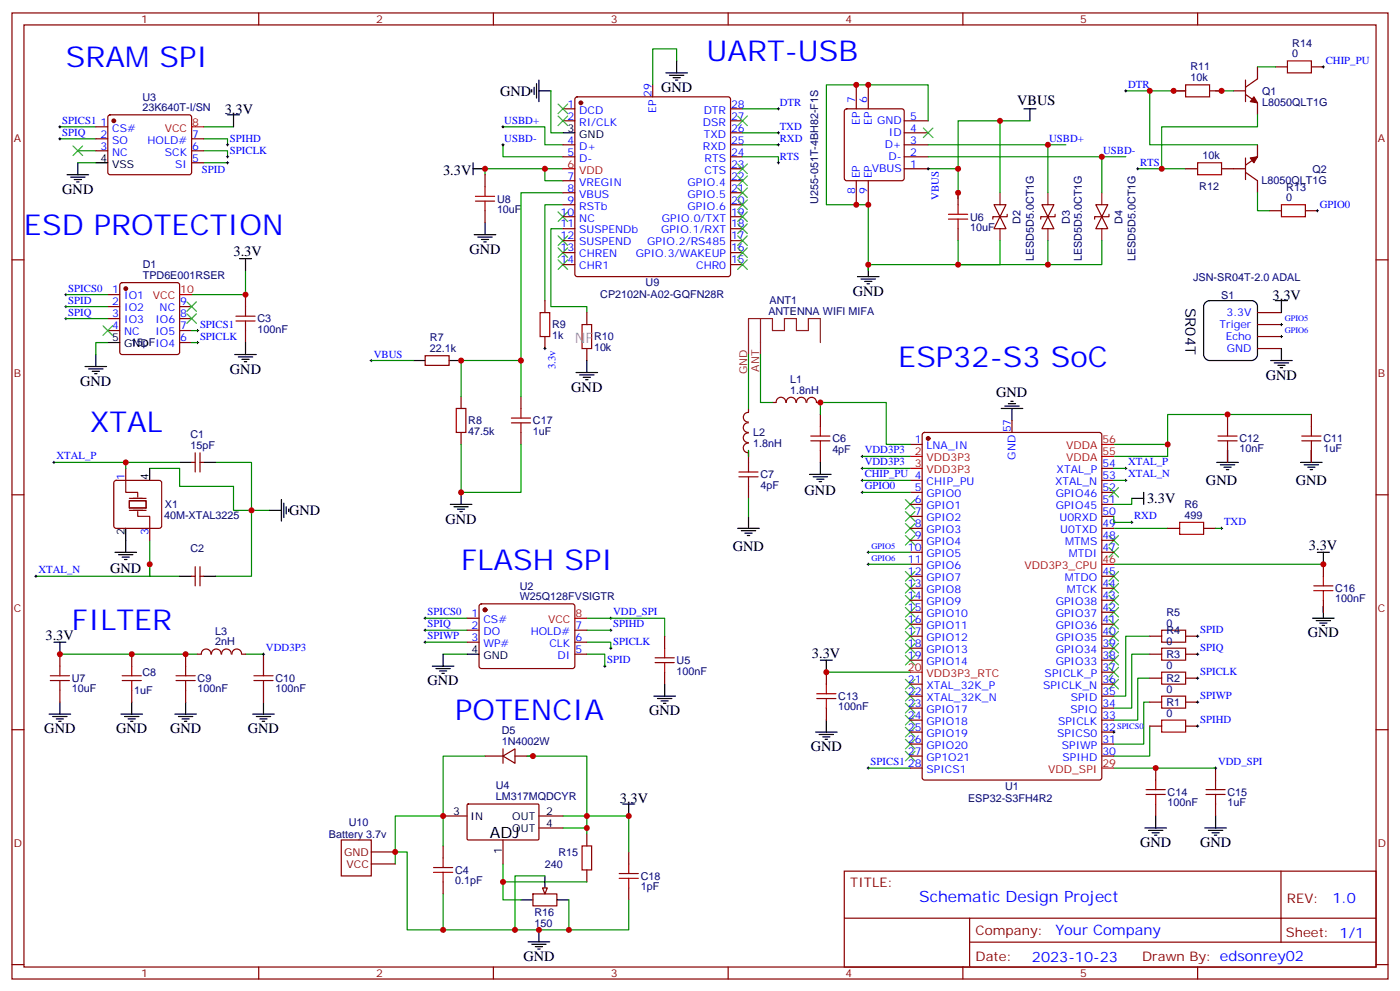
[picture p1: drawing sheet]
<svg xmlns="http://www.w3.org/2000/svg" width="412mm" height="292mm" viewBox="0 0 412 292" stroke-linecap="round" stroke-linejoin="round" font-family="sans-serif">
<defs><g id="words">
<g font-size="8.5" fill="#00f">
<text x="208.1" y="17.9">UART-USB</text>
<text x="19.4" y="19.7">SRAM SPI</text>
<text x="7.1" y="69.1">ESD PROTECTION</text>
<text x="264.6" y="107.9">ESP32-S3 SoC</text>
<text x="26.5" y="127.3">XTAL</text>
<text x="135.8" y="167.9">FLASH SPI</text>
<text x="21.2" y="185.5">FILTER</text>
<text x="134.1" y="211.9">POTENCIA</text>
</g>
<text font-size="4.6" x="144.3" y="246.5">ADJ</text>
<text font-size="4.6" fill="#00f" x="270.8" y="265.4">Schematic Design Project</text>
<g font-size="4.2">
<text x="147.3" y="28.1">GND</text>
<text x="194.7" y="27.1">GND</text>
<text x="66.2" y="33.5">3.3V</text>
<text x="299.6" y="30.9">VBUS</text>
<text x="130.5" y="51.4">3.3V</text>
<text x="18.3" y="57.1">GND</text>
<text x="68.8" y="75.4">3.3V</text>
<text x="138.3" y="74.7">GND</text>
<text x="251.2" y="87.1">GND</text>
<text x="374.9" y="88.2">3.3V</text>
<text x="349.2" y="90.5" transform="rotate(90 349.2 90.5)">SR04T</text>
<text x="23.6" y="113.5">GND</text>
<text x="67.7" y="110">GND</text>
<text x="372.9" y="111.8">GND</text>
<text x="168.3" y="115.3">GND</text>
<text x="293.5" y="116.9">GND</text>
<text x="355.2" y="142.8">GND</text>
<text x="381.7" y="142.8">GND</text>
<text x="237" y="145.8">GND</text>
<text x="337.9" y="148.1">3.3V</text>
<text x="85.2" y="151.6">GND</text>
<text x="131.2" y="154.1">GND</text>
<text x="385.6" y="161.9">3.3V</text>
<text x="215.8" y="162.2">GND</text>
<text x="32.5" y="168.6">GND</text>
<text x="13.4" y="188.3">3.3V</text>
<text x="385.2" y="187.6">GND</text>
<text x="239.2" y="193.6">3.3V</text>
<text x="125.9" y="201.7">GND</text>
<text x="13.1" y="215.8">GND</text>
<text x="34.2" y="215.8">GND</text>
<text x="50.1" y="215.8">GND</text>
<text x="73" y="215.8">GND</text>
<text x="191.2" y="210.5">GND</text>
<text x="238.8" y="221.1">GND</text>
<text x="182.6" y="236.3">3.3V</text>
<text x="335.8" y="249.3">GND</text>
<text x="353.5" y="249.3">GND</text>
<text x="154.2" y="282.9">GND</text>
</g>
<text font-size="4.2" fill="#999" x="169.3" y="100.8">NF</text>
<g font-size="4.2" fill="#00f">
<text x="392.5" y="265.7">1.0</text>
<text x="310.9" y="275.2">Your Company</text>
<text x="304" y="283">2023-10-23</text>
</g>
<g font-size="3.9" fill="#800">
<text x="250.5" y="261">TITLE:</text>
<text x="379.1" y="265.7">REV:</text>
<text x="287.4" y="275.2">Company:</text>
<text x="378.7" y="275.8">Sheet: 1/1</text>
<text x="287.4" y="282.9">Date:</text>
<text x="336.4" y="282.9">Drawn By: edsonrey02</text>
</g>
<g font-size="3.2" fill="#800">
<text x="41.6" y="6.8">1</text>
<text x="110.8" y="6.8">2</text>
<text x="179.9" y="6.8">3</text>
<text x="249.1" y="6.8">4</text>
<text x="318.2" y="6.8">5</text>
<text x="4.1" y="41.9">A</text>
<text x="405.9" y="41.9">A</text>
<text x="4.1" y="111.1">B</text>
<text x="405.9" y="111.1">B</text>
<text x="4.1" y="180.2">C</text>
<text x="405.9" y="180.2">C</text>
<text x="4.1" y="249.3">D</text>
<text x="101.4" y="251.8">GND</text>
<text x="405.9" y="249.3">D</text>
<text x="102.1" y="255.3">VCC</text>
<text x="41.6" y="287.6">1</text>
<text x="110.8" y="287.6">2</text>
<text x="179.9" y="287.6">3</text>
<text x="249.1" y="287.6">4</text>
<text x="318.2" y="287.6">5</text>
</g>
<g font-size="3.2" fill="#000080">
<text x="380.7" y="16.9">0</text>
<text x="380.7" y="13.7">R14</text>
<text x="350.7" y="23.9">10k</text>
<text x="350.7" y="20.7">R11</text>
<text x="42" y="29.7">U3</text>
<text x="371.8" y="27.9">Q1</text>
<text x="42" y="32.6">23K640T-I/SN</text>
<text x="371.8" y="31.1">L8050QLT1G</text>
<text x="354.2" y="46.8">10k</text>
<text x="386.6" y="50.8">Q2</text>
<text x="146.4" y="59.7">U8</text>
<text x="241" y="59.9" transform="rotate(-90 241 59.9)">U255-051T-4BH82-F1S</text>
<text x="353.3" y="56">R12</text>
<text x="371.6" y="54">L8050QLT1G</text>
<text x="378.9" y="59.2">0</text>
<text x="378.9" y="56.1">R13</text>
<text x="146.4" y="62.6">10uF</text>
<text x="285.8" y="65">U6</text>
<text x="300.6" y="65.9" transform="rotate(-90 300.6 65.9)">D2</text>
<text x="315.1" y="65.9" transform="rotate(-90 315.1 65.9)">D3</text>
<text x="330.6" y="65.9" transform="rotate(-90 330.6 65.9)">D4</text>
<text x="285.8" y="67.9">10uF</text>
<text x="304.5" y="76.9" transform="rotate(-90 304.5 76.9)">LESD5D5.0CT1G</text>
<text x="318.6" y="76.9" transform="rotate(-90 318.6 76.9)">LESD5D5.0CT1G</text>
<text x="334.5" y="76.9" transform="rotate(-90 334.5 76.9)">LESD5D5.0CT1G</text>
<text x="42.1" y="82">TPD6E001RSER</text>
<text x="42.1" y="78.8">D1</text>
<text x="351.5" y="82.6">JSN-SR04T-2.0 ADAL</text>
<text x="176.8" y="87.8">CP2102N-A02-GQFN28R</text>
<text x="190.2" y="84.2">U9</text>
<text x="226.7" y="89.5">ANT1</text>
<text x="359.7" y="87.9">S1</text>
<text x="75.8" y="94.9">C3</text>
<text x="226.3" y="92.7">ANTENNA WIFI MIFA</text>
<text x="38.5" y="101.9">15pFIO4</text>
<text x="75.8" y="98.1">100nF</text>
<text x="126.7" y="100.5">R7</text>
<text x="162.6" y="99.9">1k</text>
<text x="162.6" y="96.7">R9</text>
<text x="175" y="100.2">R10</text>
<text x="126.7" y="103.6">22.1k</text>
<text x="175" y="103.4">10k</text>
<text x="232.8" y="112.7">L1</text>
<text x="232.8" y="115.9">1.8nH</text>
<text x="137.9" y="124.8">R8</text>
<text x="157" y="124.8">C17</text>
<text x="56.1" y="129">C1</text>
<text x="137.9" y="128">47.5k</text>
<text x="157" y="128">1uF</text>
<text x="221.9" y="131.5">1.8nH</text>
<text x="221.9" y="128.3">L2</text>
<text x="245.2" y="130.1">C6</text>
<text x="365.1" y="130.2">C12</text>
<text x="389.8" y="130.2">C11</text>
<text x="56.1" y="132.2">15pF</text>
<text x="245.2" y="133.3">4pF</text>
<text x="365.1" y="133.2">10nF</text>
<text x="389.8" y="133.2">1uF</text>
<text x="224" y="143.9">4pF</text>
<text x="224" y="140.7">C7</text>
<text x="48.6" y="149.6">X1</text>
<text x="348.9" y="149.5">R6</text>
<text x="48.3" y="152.8">40M-XTAL3225</text>
<text x="348.9" y="152.7">499</text>
<text x="56.1" y="162.5">C2</text>
<text x="153.1" y="173.7">U2</text>
<text x="153.1" y="176.7">W25Q128FVSIGTR</text>
<text x="393.3" y="177.3">100nF</text>
<text x="393.3" y="174.3">C16</text>
<text x="343.6" y="184.4">0</text>
<text x="343.6" y="181.3">R5</text>
<text x="63.4" y="190">2nH</text>
<text x="63.4" y="187">L3</text>
<text x="343.6" y="189.7">0</text>
<text x="343.6" y="186.6">R4</text>
<text x="199.3" y="195.4">U5</text>
<text x="343.6" y="196.8">0</text>
<text x="343.6" y="193.7">R3</text>
<text x="21.2" y="203.7">10uF</text>
<text x="21.2" y="200.8">U7</text>
<text x="42" y="199">C8</text>
<text x="58.2" y="203.7">100nF</text>
<text x="58.2" y="200.8">C9</text>
<text x="81.1" y="203.7">100nF</text>
<text x="81.1" y="200.8">C10</text>
<text x="199.3" y="198.5">100nF</text>
<text x="343.6" y="203.8">0</text>
<text x="343.6" y="200.7">R2</text>
<text x="39.5" y="204.3">1uF</text>
<text x="246.9" y="209">100nF</text>
<text x="246.9" y="206.1">C13</text>
<text x="343.6" y="207.8">R1</text>
<text x="343.6" y="210.9">0</text>
<text x="147.8" y="219.4">1N4002W</text>
<text x="147.8" y="216.1">D5</text>
<text x="146" y="232.2">U4</text>
<text x="296.1" y="232.4">U1</text>
<text x="146" y="235.4">LM317MQDCYR</text>
<text x="285.2" y="236">ESP32-S3FH4R2</text>
<text x="344" y="237.2">100nF</text>
<text x="344" y="234.3">C14</text>
<text x="361.6" y="237.2">1uF</text>
<text x="361.6" y="234.3">C15</text>
<text x="102.7" y="243.2">U10</text>
<text x="96.9" y="246.7">Battery 3.7v</text>
<text x="134.1" y="257.1">C4</text>
<text x="160.5" y="255.6">240</text>
<text x="164.5" y="252">R15</text>
<text x="134.1" y="260.3">0.1pF</text>
<text x="188.7" y="262">1pF</text>
<text x="188.7" y="258.9">C18</text>
<text x="157.4" y="269.7">R16</text>
<text x="157.4" y="272.8">150</text>
</g>
<g font-size="3.2" fill="#00f">
<text x="390.5" y="18.8">CHIP_PU</text>
<text x="191.9" y="28.5" transform="rotate(-90 191.9 28.5)">29</text>
<text x="332.3" y="25.9">DTR</text>
<text x="167.1" y="31.7">1</text>
<text x="167.1" y="35.2">2</text>
<text x="170.6" y="33.4">DCD</text>
<text x="193.3" y="33.1" transform="rotate(-90 193.3 33.1)">EP</text>
<text x="207.3" y="33.4">DTR</text>
<text x="215.4" y="35.2">27</text>
<text x="215.4" y="31.7">28</text>
<text x="229.7" y="31.2">DTR</text>
<text x="251.9" y="30.3" transform="rotate(-90 251.9 30.3)">7</text>
<text x="255.4" y="30.3" transform="rotate(-90 255.4 30.3)">6</text>
<text x="268.1" y="35.2">5</text>
<text x="18.3" y="36.4">SPICS1</text>
<text x="18.3" y="40">SPIQ</text>
<text x="29.6" y="37">1</text>
<text x="29.6" y="40.5">2</text>
<text x="33.1" y="38.7">CS#</text>
<text x="56.6" y="40.5">7</text>
<text x="67.7" y="41.7">SPIHD</text>
<text x="148.5" y="36.5">USBD+</text>
<text x="148.5" y="41.8">USBD-</text>
<text x="170.6" y="37">RI/CLK</text>
<text x="207.1" y="37">DSR</text>
<text x="207.3" y="40.5">TXD</text>
<text x="215.4" y="38.7">26</text>
<text x="229.7" y="38.2">TXD</text>
<text x="229.7" y="41.8">RXD</text>
<text x="253.3" y="36.7" transform="rotate(-90 253.3 36.7)">EP</text>
<text x="256.8" y="36.7" transform="rotate(-90 256.8 36.7)">EP</text>
<text x="258.4" y="36.6">GND</text>
<text x="261.9" y="40.1">ID</text>
<text x="268.1" y="38.7">4</text>
<text x="309.1" y="41.8">USBD+</text>
<text x="29.6" y="44">3</text>
<text x="33.1" y="42.3">SO</text>
<text x="33.1" y="45.8">NC</text>
<text x="43.4" y="42.3">HOLD#</text>
<text x="48.6" y="45.8">SCK</text>
<text x="56.6" y="47.6">5</text>
<text x="56.6" y="44">6</text>
<text x="67.7" y="45.3">SPICLK</text>
<text x="167.1" y="42.3">4</text>
<text x="167.1" y="45.8">5</text>
<text x="170.6" y="44">D+</text>
<text x="170.6" y="47.6">D-</text>
<text x="207.1" y="44">RXD</text>
<text x="207.6" y="47.6">RTS</text>
<text x="215.4" y="45.8">24</text>
<text x="215.4" y="42.3">25</text>
<text x="229.7" y="47">RTS</text>
<text x="260.6" y="43.7">D+</text>
<text x="261.8" y="47.2">D-</text>
<text x="268.1" y="42.3">3</text>
<text x="268.1" y="45.8">2</text>
<text x="324.9" y="45.3">USBD-</text>
<text x="51.6" y="49.3">SI</text>
<text x="59.5" y="51">SPID</text>
<text x="167.1" y="52.8">7</text>
<text x="207.5" y="51.1">CTS</text>
<text x="215.4" y="52.8">22</text>
<text x="215.4" y="49.3">23</text>
<text x="253.3" y="52.5" transform="rotate(-90 253.3 52.5)">EP</text>
<text x="256.8" y="50.7">VBUS</text>
<text x="256.8" y="52.5" transform="rotate(-90 256.8 52.5)">EP</text>
<text x="268.1" y="49.3">1</text>
<text x="335.8" y="48.8">RTS</text>
<text x="167.1" y="56.4">8</text>
<text x="167.1" y="59.9">9</text>
<text x="170.6" y="54.6">VREGIN</text>
<text x="170.6" y="58.1">VBUS</text>
<text x="202.5" y="58.1">GPIO.5</text>
<text x="202.5" y="54.6">GPIO.4</text>
<text x="215.4" y="59.9">20</text>
<text x="215.4" y="56.4">21</text>
<text x="251.9" y="57" transform="rotate(-90 251.9 57)">8</text>
<text x="255.4" y="57" transform="rotate(-90 255.4 57)">9</text>
<text x="276.6" y="58.9" transform="rotate(-90 276.6 58.9)">VBUS</text>
<text x="165.1" y="63.4">10</text>
<text x="170.6" y="61.7">RSTb</text>
<text x="170.6" y="65.2">NC</text>
<text x="195" y="65.2">GPIO.0/TXT</text>
<text x="202.5" y="61.7">GPIO.6</text>
<text x="215.4" y="63.4">19</text>
<text x="388.8" y="61.1">GPIO0</text>
<text x="165.1" y="67">11</text>
<text x="165.1" y="70.5">12</text>
<text x="170.6" y="68.7">SUSPENDb</text>
<text x="194.7" y="68.7">GPIO.1/RXT</text>
<text x="215.4" y="70.5">17</text>
<text x="215.4" y="67">18</text>
<text x="165.1" y="74">13</text>
<text x="165.1" y="77.5">14</text>
<text x="170.6" y="72.2">SUSPEND</text>
<text x="170.6" y="75.8">CHREN</text>
<text x="187.3" y="75.8">GPIO.3/WAKEUP</text>
<text x="190.6" y="72.2">GPIO.2/RS485</text>
<text x="215.4" y="77.5">15</text>
<text x="215.4" y="74">16</text>
<text x="170.6" y="79.3">CHR1</text>
<text x="205.1" y="79.3">CHR0</text>
<text x="20.1" y="85.8">SPICS0</text>
<text x="20.1" y="89.4">SPID</text>
<text x="33.1" y="86.4">1</text>
<text x="33.1" y="89.9">2</text>
<text x="36.6" y="88.1">IO1</text>
<text x="53.1" y="89.9">9</text>
<text x="20.1" y="92.9">SPIQ</text>
<text x="33.1" y="93.4">3</text>
<text x="36.6" y="91.7">IO2</text>
<text x="36.6" y="95.2">IO3</text>
<text x="45.8" y="95.2">IO6</text>
<text x="47" y="91.7">NC</text>
<text x="53.1" y="93.4">8</text>
<text x="361.3" y="93.1">3.3V</text>
<text x="33.1" y="96.9">4</text>
<text x="36.6" y="98.7">NC</text>
<text x="45.8" y="98.7">IO5</text>
<text x="53.1" y="100.5">6</text>
<text x="53.1" y="96.9">7</text>
<text x="58.9" y="99.9">SPICLK</text>
<text x="58.9" y="96.4">SPICS1</text>
<text x="359.3" y="96.6">Triger</text>
<text x="361.1" y="100.1">Echo</text>
<text x="110.1" y="105.2">VBUS</text>
<text x="361.4" y="103.6">GND</text>
<text x="163.7" y="108.6" transform="rotate(-90 163.7 108.6)">3.3v</text>
<text x="269.4" y="130.5">1</text>
<text x="297.7" y="127.3" transform="rotate(-90 297.7 127.3)">57</text>
<text x="16.6" y="135.2">XTAL_P</text>
<text x="254.7" y="133.5">VDD3P3</text>
<text x="254.7" y="137">VDD3P3</text>
<text x="272.9" y="132.2">LNA_IN</text>
<text x="299.2" y="135.3" transform="rotate(-90 299.2 135.3)">GND</text>
<text x="324.7" y="137.5">54</text>
<text x="332.3" y="137">XTAL_P</text>
<text x="36.7" y="141.4" transform="rotate(-90 36.7 141.4)">1</text>
<text x="254.7" y="140.5">CHIP_PU 4</text>
<text x="272.9" y="142.8">CHIP_PU</text>
<text x="310.8" y="142.8">XTAL_N</text>
<text x="311.3" y="139.3">XTAL_P</text>
<text x="324.7" y="141">53</text>
<text x="332.3" y="140.5">XTAL_N</text>
<text x="254.7" y="144">GPIO0</text>
<text x="269.4" y="144.6">5</text>
<text x="269.4" y="148.1">6</text>
<text x="272.9" y="146.3">GPIO0</text>
<text x="272.9" y="149.9">GPIO1</text>
<text x="311" y="149.9">GPIO45</text>
<text x="311" y="146.3">GPIO46</text>
<text x="324.7" y="148.1">51</text>
<text x="324.7" y="144.6">52</text>
<text x="269.4" y="151.6">7</text>
<text x="269.4" y="155.2">8</text>
<text x="272.9" y="153.4">GPIO2</text>
<text x="312.1" y="153.4">U0RXD</text>
<text x="324.7" y="155.2">49</text>
<text x="324.7" y="151.6">50</text>
<text x="334.1" y="152.9">RXD</text>
<text x="360.6" y="154.6">TXD</text>
<text x="43.7" y="157.5" transform="rotate(-90 43.7 157.5)">3</text>
<text x="269.4" y="158.7">9</text>
<text x="272.9" y="156.9">GPIO3</text>
<text x="272.9" y="160.4">GPIO4</text>
<text x="312.3" y="156.9">U0TXD</text>
<text x="313.8" y="160.4">MTMS</text>
<text x="324.7" y="158.7">48</text>
<text x="267.4" y="162.2">10</text>
<text x="267.4" y="165.7">11</text>
<text x="272.9" y="164">GPIO5</text>
<text x="272.9" y="167.5">GPIO6</text>
<text x="314.8" y="164">MTDI</text>
<text x="324.7" y="162.2">47</text>
<text x="11.3" y="168.7">XTAL_N</text>
<text x="267.4" y="169.3">12</text>
<text x="267.4" y="172.8">13</text>
<text x="272.9" y="171">GPIO7</text>
<text x="313.7" y="171">MTDO</text>
<text x="324.7" y="172.8">44</text>
<text x="324.7" y="169.3">45</text>
<text x="267.4" y="176.3">14</text>
<text x="267.4" y="179.8">15</text>
<text x="272.9" y="174.6">GPIO8</text>
<text x="272.9" y="178.1">GPIO9</text>
<text x="311" y="178.1">GPIO38</text>
<text x="314.2" y="174.6">MTCK</text>
<text x="324.7" y="179.8">42</text>
<text x="324.7" y="176.3">43</text>
<text x="125.9" y="184.6">SPIQ</text>
<text x="125.9" y="181.1">SPICS0</text>
<text x="138.9" y="181.6">1</text>
<text x="138.9" y="185.1">2</text>
<text x="142.4" y="183.4">CS#</text>
<text x="169.5" y="185.1">7</text>
<text x="180.6" y="181.1">VDD_SPI</text>
<text x="180.6" y="184.6">SPIHD</text>
<text x="267.4" y="183.4">16</text>
<text x="272.9" y="181.6">GPIO10</text>
<text x="272.9" y="185.1">GPIO11</text>
<text x="311" y="185.1">GPIO36</text>
<text x="311" y="181.6">GPIO37</text>
<text x="324.7" y="183.4">41</text>
<text x="78.4" y="191.7">VDD3P3</text>
<text x="125.9" y="188.1">SPIWP</text>
<text x="138.9" y="188.7">3</text>
<text x="142.4" y="186.9">DO</text>
<text x="142.4" y="190.4">WP#</text>
<text x="156.3" y="186.9">HOLD#</text>
<text x="161.9" y="190.4">CLK</text>
<text x="169.5" y="188.7">6</text>
<text x="180.6" y="189.9">SPICLK</text>
<text x="267.4" y="186.9">17</text>
<text x="267.4" y="190.4">18</text>
<text x="272.9" y="188.7">GPIO12</text>
<text x="311" y="188.7">GPIO35</text>
<text x="324.7" y="190.4">39</text>
<text x="324.7" y="186.9">40</text>
<text x="353.5" y="186.4">SPID</text>
<text x="353.5" y="191.7">SPIQ</text>
<text x="164.2" y="194">DI</text>
<text x="169.5" y="192.2">5</text>
<text x="178.9" y="195.2">SPID</text>
<text x="267.4" y="194">19</text>
<text x="272.9" y="192.2">GPIO13</text>
<text x="272.9" y="195.7">GPIO14</text>
<text x="311" y="195.7">GPIO33</text>
<text x="311" y="192.2">GPIO34</text>
<text x="324.7" y="197.5">37</text>
<text x="324.7" y="194">38</text>
<text x="267.4" y="201">21</text>
<text x="272.9" y="202.8">XTAL_32K_P</text>
<text x="307.3" y="202.8">SPICLK_N</text>
<text x="307.7" y="199.2">SPICLK_P</text>
<text x="324.7" y="201">36</text>
<text x="353.5" y="198.7">SPICLK</text>
<text x="267.4" y="204.5">22</text>
<text x="267.4" y="208.1">23</text>
<text x="272.9" y="206.3">XTAL_32K_N</text>
<text x="272.9" y="209.8">GPIO17</text>
<text x="315.3" y="209.8">SPIQ</text>
<text x="315.4" y="206.3">SPID</text>
<text x="324.7" y="208.1">34</text>
<text x="324.7" y="204.5">35</text>
<text x="353.5" y="205.8">SPIWP</text>
<text x="267.4" y="211.6">24</text>
<text x="267.4" y="215.1">25</text>
<text x="272.9" y="213.4">GPIO18</text>
<text x="311.7" y="213.4">SPICLK</text>
<text x="324.7" y="215.1">32</text>
<text x="324.7" y="211.6">33</text>
<text x="353.5" y="212.8">SPIHD</text>
<text x="267.4" y="218.7">26</text>
<text x="272.9" y="216.9">GPIO19</text>
<text x="272.9" y="220.4">GPIO20</text>
<text x="311.4" y="216.9">SPICS0</text>
<text x="312.8" y="220.4">SPIWP</text>
<text x="324.7" y="218.7">31</text>
<text x="256.5" y="225.2">SPICS1</text>
<text x="267.4" y="222.2">27</text>
<text x="267.4" y="225.7">28</text>
<text x="272.9" y="223.9">GP1O21</text>
<text x="272.9" y="227.5">SPICS1</text>
<text x="313" y="223.9">SPIHD</text>
<text x="324.7" y="222.2">30</text>
<text x="358.8" y="225.2">VDD_SPI</text>
</g>
<g font-size="3.2" fill="#f00">
<text x="48.5" y="38.7">VCC</text>
<text x="56.6" y="37">8</text>
<text x="167.1" y="49.3">6</text>
<text x="170.6" y="51.1">VDD</text>
<text x="45" y="88.1">VCC</text>
<text x="53.1" y="86.4">10</text>
<text x="324.7" y="130.5">56</text>
<text x="269.4" y="134">2</text>
<text x="269.4" y="137.5">3</text>
<text x="272.9" y="135.7">VDD3P3</text>
<text x="314" y="135.7">VDDA</text>
<text x="314" y="132.2">VDDA</text>
<text x="324.7" y="134">55</text>
<text x="272.9" y="139.3">VDD3P3</text>
<text x="301.8" y="167.5">VDD3P3_CPU</text>
<text x="324.7" y="165.7">46</text>
<text x="161.4" y="183.4">VCC</text>
<text x="169.5" y="181.6">8</text>
<text x="267.4" y="197.5">20</text>
<text x="272.9" y="199.2">VDD3P3_RTC</text>
<text x="308.8" y="227.5">VDD_SPI</text>
<text x="324.7" y="225.7">29</text>
</g>
<g font-size="3.2">
<text x="167.1" y="38.7">3</text>
<text x="170.6" y="40.5">GND</text>
<text x="29.6" y="47.6">4</text>
<text x="33.1" y="49.3">VSS</text>
<text x="33.1" y="100.5">5</text>
<text x="36.6" y="102.2">GND</text>
<text x="43.7" y="141.4" transform="rotate(-90 43.7 141.4)">4</text>
<text x="36.7" y="157.5" transform="rotate(-90 36.7 157.5)">2</text>
<text x="138.9" y="192.2">4</text>
<text x="142.4" y="194">GND</text>
<text x="133.5" y="239.8">3</text>
<text x="160.9" y="239.8">2</text>
<text x="138.6" y="241.2">IN</text>
<text x="150.9" y="244.8">OUT</text>
<text x="150.9" y="241.2">OUT</text>
<text x="160.9" y="243.3">4</text>
<text x="147.8" y="251.4" transform="rotate(-90 147.8 251.4)">1</text>
</g>
<g font-size="3.2" fill="#8d2323">
<text x="220.1" y="110.2" transform="rotate(-90 220.1 110.2)">GND</text>
<text x="223.7" y="109.4" transform="rotate(-90 223.7 109.4)">ANT</text>
</g>
<g font-size="2.5" fill="#00f">
<text x="378.4" y="94.6">GPIO5</text>
<text x="378.4" y="98.1">GPIO6</text>
<text x="256.7" y="161.6">GPIO5</text>
<text x="256.7" y="165.2">GPIO6</text>
<text x="329" y="214.5">SPICS0</text>
</g>
</g></defs>
<g fill="none" stroke="#008700" stroke-width=".35">
<path d="M199.3 17.9v-3.5h-7v10.6M370.4 19.7h5.3M17.6 37.3h10.6M60 37.3h8.8M148.2 37.3h12.3v5.3h5.3M162.3 26.7v12.4h3.5M218.7 32h10.6M218.7 39.1h10.6M273.4 35.6v-10.6h-30v35.3h12.4v19.4M294.6 35.6v21.1M303.4 35.6h-21.2v22.9M331.6 26.7h17.6"/>
<path d="M338.7 26.7v15.9h31.7M358.1 26.7h5.3M370.4 33.8v3.5h-28.2v12.4M17.6 40.9h10.6M22.9 47.9h5.3M22.9 44.4h5.3M60 44.4h7v1.7M60 40.9h7v1.7M60 47.9h7M148.2 42.6v3.5h17.6M160.5 49.7v3.5h5.3M165.8 49.7h-22.9v1.7"/>
<path d="M165.8 56.7h-12.3v49.4M218.7 46.1h10.6v1.8M218.7 42.6h10.6M273.4 42.6h35.3v14.1M273.4 46.1h51.2v10.6M273.4 49.7h8.8M308.7 42.6h5.3M324.6 46.1h7M335.1 49.7h14.1M370.4 56.7v5.3h3.5M72.3 79.7v7h-15.9M165.8 60.3h-5.3v28.2"/>
<path d="M165.8 67.3h-3.5v22.9h10.6v1.8M282.2 70.8v7.1h42.4v-7.1M294.6 70.8v7.1h-38.8M308.7 70.8v7.1M19.4 86.7h12.3M19.4 90.2h12.3M19.4 93.8h12.3M56.4 97.3h1.8M31.7 100.8h-3.5v3.6M56.4 100.8h1.8M109.4 106.1h12.3M135.8 116.7v-10.6h17.7v10.6"/>
<path d="M220.5 104.4v15.8M224 104.4v14.1h3.5M15.9 136.1h21.1M44.1 137.9h8.8v5.3h15.9v7h10.6M52.9 136.1h-15.9v1.8M63.5 136.1h10.6v33.5h-10.6M135.8 130.8v14.1h17.7v-14.1M220.5 132.6v1.7M241.7 122v-3.5h19.4v12.3h7M254 134.3h14.1M254 137.9h14.1M328.1 137.9h3.5"/>
<path d="M344 130.8v3.5h-15.9M361.6 132.6v3.5M386.3 122h-42.3v8.8h-15.9M386.3 132.6v3.5M44.1 159v10.6h8.8M220.5 146.7v5.3M254 141.4h14.1M254 144.9h14.1M328.1 152v1.7h5.3M328.1 155.5h15.9M328.1 141.4h3.5M333.4 146.7v1.7h-5.3"/>
<path d="M358.1 155.5h1.7M44.1 166.1v3.5h-33.5M255.8 166.1h12.3M255.8 162.6h12.3M328.1 166.1h61.7M389.8 178.4v1.8M17.6 192.5h40.6M72.3 192.5h5.3M125.2 185.5h12.4M125.2 189h12.4M125.2 182h12.4M130.5 192.5h7.1"/>
<path d="M172.9 192.5h5.3v3.6M172.9 189h7v1.8M172.9 182h22.9v5.3M172.9 185.5h7M243.4 197.8h24.7M338.7 187.3h-7.1v17.6h-3.5M338.7 192.5h-5.3v15.9h-5.3M338.7 199.6h-3.6v12.3h-7M338.7 206.7h-1.8v12.3h-8.8M338.7 213.7v8.8h-10.6M142.9 222.5h-12.4v26.5M155.2 222.5h17.7v23"/>
<path d="M255.8 226.1h12.3M328.1 226.1h30M148.2 254.3v5.3h24.7M165.8 240.2h19.4v10.6M165.8 243.7h7.1M130.5 263.1v10.6h54.7v-8.8"/>
</g>
<g fill="none" stroke="#a10000" stroke-width=".35">
<path d="M379.2 17.9h7.1v3.5h-7.1zM349.2 25h7.1v3.5h-7.1zM140.1 59.2h5.6M140.1 57.8h5.6M142.9 55v2.8M142.9 59.2v2.8M352.8 47.9h7v3.5h-7zM279.4 64.5h5.6M279.4 63.1h5.6M282.2 60.3v2.8M282.2 64.5v2.8M377.5 60.3h7v3.5h-7z"/>
<path d="M69.5 93.1h5.6M69.5 94.5h5.6M72.3 90.2v2.9M72.3 94.5v2.8M159.1 92h2.8v7.1h-2.8zM171.4 95.5h2.9v7.1h-2.9zM134.4 120.2h2.8v7.1h-2.8zM150.6 123h5.7M150.6 124.5h5.7M153.5 120.2v2.8M153.5 124.5v2.8M217.7 138.9h5.6"/>
<path d="M220.5 136.1v2.8M238.8 129.8h5.7M238.8 128.3h5.7M241.7 125.5v2.8M241.7 129.8v2.8M358.8 129.8h5.6M358.8 128.3h5.6M361.6 125.5v2.8M361.6 129.8v2.8M383.5 129.8h5.6M383.5 128.3h5.6M386.3 125.5v2.8"/>
<path d="M386.3 129.8v2.8M217.7 140.3h5.6M220.5 140.3v2.9M347.5 153.7h7v3.6h-7zM387 173.8h5.6M387 172.4h5.6M389.8 169.6v2.8M389.8 173.8v2.9M14.8 198.9h5.7M17.6 196.1v2.8M36 198.9h5.6M38.8 196.1v2.8"/>
<path d="M51.9 198.9h5.6M54.7 196.1v2.8M74.8 198.9h5.6M77.6 196.1v2.8M193 195h5.6M193 193.6h5.6M195.8 190.8v2.8M195.8 195v2.8M342.2 185.5h7v3.5h-7zM342.2 190.8h7v3.5h-7zM342.2 197.8h7v3.6h-7zM14.8 200.3h5.7"/>
<path d="M17.6 200.3v2.8M36 200.3h5.6M38.8 200.3v2.8M51.9 200.3h5.6M54.7 200.3v2.8M74.8 200.3h5.6M77.6 200.3v2.8M240.6 205.6h5.6M240.6 204.2h5.6M243.4 201.4v2.8M243.4 205.6v2.8M342.2 204.9h7v3.5h-7z"/>
<path d="M342.2 211.9h7v3.6h-7zM337.6 233.8h5.7M337.6 232.4h5.7M340.4 229.6v2.8M340.4 233.8v2.8M355.2 233.8h5.7M355.2 232.4h5.7M358.1 229.6v2.8M358.1 233.8v2.8M127.7 256.8h5.6M127.7 255.3h5.6M130.5 252.5v2.8"/>
<path d="M130.5 256.8v2.8M171.4 249h2.9v7h-2.9zM182.4 258.5h5.6M182.4 257.1h5.6M185.2 254.3v2.8M185.2 258.5v2.8"/>
</g>
<g fill="none" stroke="#870000" stroke-width=".35">
<path d="M3.5 3.8h405.4v284.3h-405.4zM7.1 7.3h398.2v277.3h-398.2zM76.2 3.8v3.5M145.3 3.8v3.5M214.5 3.8v3.5M283.6 3.8v3.5M352.8 3.8v3.5M370.4 19.7v3.5l-3.5 2.5M375.7 19.7h3.5M386.3 19.7h3.5M28.2 37.3h3.5M32 34l.5-.2h23.2l.5 .2 .2 .5v16.5l-.7 .4h-23.5l-.5-.7v-16.2z"/>
<path d="M165.8 32h3.5M165.8 35.6h3.5M169.6 28.7l.4-.2h44.5l.5 .2 .2 .5v51.5l-.2 .5-.5 .2h-44.5l-.5-.2-.2-.5v-51.5zM192.3 25v3.5M215.2 32h3.5M215.2 35.6h3.5M215.2 39.1h3.5M248.9 32.2l.5-.2h16.2l.5 .2 .2 .5v19.8l-.2 .5-.5 .2h-16.2l-.5-.2-.2-.5v-19.8zM252.2 25v7M255.8 25v7M266.3 35.6h7.1M266.3 39.1h7.1"/>
<path d="M345.7 26.7h3.5M356.3 26.7h3.5M363.4 26.7h3.5M366.9 27.8l3.5 2.5v3.5M366.9 23.6v6.3M28.2 40.9h3.5M28.2 44.4h3.5M56.4 40.9h3.6M56.4 44.4h3.6M56.4 47.9h3.6M142.9 51.4v3.6M165.8 42.6h3.5"/>
<path d="M165.8 46.1h3.5M165.8 53.2h3.5M165.8 56.7h3.5M215.2 42.6h3.5M215.2 46.1h3.5M215.2 53.2h3.5M215.2 56.7h3.5M215.2 49.7h3.5M252.2 53.2v7.1M255.8 53.2v7.1M266.3 42.6h7.1M266.3 46.1h7.1"/>
<path d="M266.3 49.7h7.1M282.2 56.7v3.6M349.2 49.7h3.6M359.8 49.7h7.1M366.9 50.7l3.5 2.5v3.5M366.9 46.5v6.3M370.4 42.6v3.5l-3.5 2.5M3.5 76.5h3.6M142.9 62v3.5M165.8 60.3h3.5M165.8 63.8h3.5M165.8 67.3h3.5"/>
<path d="M165.8 70.8h3.5M165.8 74.4h3.5M165.8 77.9h3.5M215.2 60.3h3.5M215.2 63.8h3.5M215.2 67.3h3.5M215.2 70.8h3.5M215.2 74.4h3.5M215.2 77.9h3.5M282.2 67.3v3.5M292.8 60.3h3.5l-1.7 3.5zM294.6 63.8l1.7 3.5h-3.5z"/>
<path d="M296.7 63.1v.7h-4.2v.7M306.9 60.3h3.5l-1.7 3.5zM308.7 63.8l1.7 3.5h-3.5zM310.8 63.1v.7h-4.2v.7M322.8 60.3h3.5l-1.7 3.5zM324.6 63.8l1.7 3.5h-3.5zM326.7 63.1v.7h-4.3v.7M373.9 62h3.6M384.5 62h3.6M405.3 76.5h3.6M31.7 86.7h3.6M31.7 90.2h3.6"/>
<path d="M31.7 93.8h3.6M31.7 97.3h3.6M35.5 83.4l.5-.2h16.2l.5 .2 .2 .5v19.7l-.2 .5-.5 .3h-16.2l-.5-.3-.2-.5v-19.7zM52.9 90.2h3.5M52.9 93.8h3.5M52.9 97.3h3.5M72.3 86.7v3.5M72.3 97.3v3.5M160.5 88.5v3.5M160.5 99.1v3.5M172.9 92v3.5M370.4 99.1h7.1"/>
<path d="M370.4 95.5h7.1M370.4 92h7.1M52.9 100.8h3.5M125.2 104.7h7.1v2.8h-7.1zM135.8 116.7v3.5M153.5 116.7v3.5M172.9 102.6v3.5M227.5 118.5h1.1M228.6 118.4a1.41 1.41 0 0 1 1.4-1.5 1.41 1.41 0 0 1 1.5 1.5M231.6 118.4a1.41 1.41 0 0 1 1.4-1.5 1.41 1.41 0 0 1 1.4 1.5M234.6 118.4a1.41 1.41 0 0 1 1.4-1.5 1.41 1.41 0 0 1 1.4 1.5M237.7 118.4a1.41 1.41 0 0 1 1.4-1.5 1.41 1.41 0 0 1 1.4 1.5"/>
<path d="M240.6 118.5h1.1M370.4 102.6h7.1M37 137.9v3.5M56.4 136.1h1.1M57.5 133.3v5.6M58.9 133.3v5.6M58.9 136.1h1.1M135.8 127.3v3.5M153.5 127.3v3.5M220.5 127.4a1.41 1.41 0 0 0-1.6 1.4 1.41 1.41 0 0 0 1.6 1.4M220.5 124.4a1.41 1.41 0 0 0-1.6 1.5 1.41 1.41 0 0 0 1.6 1.4M220.5 130.4a1.41 1.41 0 0 0-1.6 1.4 1.41 1.41 0 0 0 1.6 1.4"/>
<path d="M220.5 121.4a1.41 1.41 0 0 0-1.5 1.4 1.41 1.41 0 0 0 1.5 1.4M220.5 120.2v1.1M220.5 132.6v3.5M241.7 122v3.5M241.7 132.6v3.5M268.1 130.8h3.5M271.9 127.5l.4-.2h51.5l.7 .4 .1 101.2-.5 .6-51.8 .1-.6-.5-.1-101.1zM298.1 123.8v3.5M324.6 137.9h3.5M361.6 122v3.5M361.6 132.6v3.5M386.3 122v3.5"/>
<path d="M386.3 132.6v3.5M3.5 145.6h3.6M33.7 141.6l.5-.2h12.7l.5 .2 .2 .5v12.7l-.2 .5-.5 .2h-12.7l-.5-.2-.2-.5v-12.7zM44.1 155.5v3.5M220.5 143.2v3.5M268.1 155.5h3.5M268.1 141.4h3.5M268.1 144.9h3.5M268.1 148.4h3.5M268.1 152h3.5M268.1 159h3.5M324.6 155.5h3.5"/>
<path d="M324.6 141.4h3.5M324.6 144.9h3.5M324.6 148.4h3.5M324.6 152h3.5M324.6 159h3.5M344 155.5h3.5M354.5 155.5h3.6M405.3 145.6h3.6M56.4 169.6h1.1M57.5 166.8v5.6M58.9 166.8v5.6M58.9 169.6h1.1"/>
<path d="M141.3 177.9l.5-.2 27.1 .1 .4 .6v17.9l-.7 .5-27.1-.1-.4-.6v-17.7zM268.1 169.6h3.5M268.1 162.6h3.5M268.1 166.1h3.5M268.1 173.1h3.5M268.1 176.7h3.5M324.6 169.6h3.5M324.6 162.6h3.5M324.6 173.1h3.5M324.6 176.7h3.5M389.8 166.1v3.5M389.8 176.7v3.5"/>
<path d="M17.6 192.5v3.6M38.8 192.5v3.6M54.7 192.5v3.6M58.2 192.5h1.1M59.3 192.5a1.41 1.41 0 0 1 1.4-1.5 1.41 1.41 0 0 1 1.4 1.5M62.3 192.5a1.41 1.41 0 0 1 1.4-1.5 1.41 1.41 0 0 1 1.4 1.5M65.3 192.5a1.41 1.41 0 0 1 1.4-1.5 1.41 1.41 0 0 1 1.4 1.5M68.3 192.5a1.41 1.41 0 0 1 1.4-1.5 1.41 1.41 0 0 1 1.4 1.5M71.3 192.5h1M77.6 192.5v3.6M137.6 182h3.5M137.6 185.5h3.5"/>
<path d="M137.6 189h3.5M169.3 192.5h3.6M169.3 185.5h3.6M169.3 189h3.6M195.8 187.3v3.5M195.8 197.8v3.6M243.4 197.8v3.6M268.1 187.3h3.5M268.1 180.2h3.5M268.1 183.7h3.5M268.1 190.8h3.5M268.1 194.3h3.5"/>
<path d="M324.6 187.3h3.5M324.6 180.2h3.5M324.6 183.7h3.5M324.6 190.8h3.5M324.6 194.3h3.5M324.6 197.8h3.5M338.7 187.3h3.5M338.7 192.5h3.5M338.7 199.6h3.5M349.2 187.3h3.6M349.2 192.5h3.6M349.2 199.6h3.6"/>
<path d="M3.5 214.8h3.6M17.6 203.1v3.6M38.8 203.1v3.6M54.7 203.1v3.6M77.6 203.1v3.6M243.4 208.4v3.5M268.1 201.4h3.5M268.1 204.9h3.5M268.1 208.4h3.5M268.1 211.9h3.5M268.1 215.5h3.5M268.1 219h3.5"/>
<path d="M324.6 201.4h3.5M324.6 204.9h3.5M324.6 208.4h3.5M324.6 211.9h3.5M324.6 215.5h3.5M324.6 219h3.5M338.7 206.7h3.5M338.7 213.7h3.5M349.2 206.7h3.6M349.2 213.7h3.6M405.3 214.8h3.6M137.6 236.8l.3-.2 20.7 .1 .1 .3v10.1l-.3 .1h-20.6l-.2-.3z"/>
<path d="M142.9 222.5h5.3M148.2 222.5l3.5-2.1v4.2zM148.2 220.4v4.2M151.7 222.5h5.3M268.1 222.5h3.5M268.1 226.1h3.5M324.6 222.5h3.5M340.4 226.1v3.5M340.4 236.6v3.6M358.1 226.1v3.5M358.1 236.6v3.6M130.5 240.2h7.1"/>
<path d="M130.5 249v3.5M130.5 259.6v3.5M148.2 247.2v7.1M158.7 243.7h7.1M158.7 240.2h7.1M172.9 245.5v3.5M172.9 256v3.6M185.2 250.8v3.5M248.7 256.4h156.6v28.2h-156.6zM377.3 256.4v20.9M157 263.1h7v3.5h-7zM185.2 261.3v3.6"/>
<path d="M248.7 270.2h156.5M285.6 277.3h119.6M285.6 270.2v14.2M3.5 283.9h3.6M76.2 284.6v3.5M145.3 284.6v3.5M214.5 284.6v3.5M283.6 284.6v3.5M352.8 284.6v3.5M405.3 283.9h3.6"/>
</g>
<g fill="none" stroke="#3c3" stroke-width=".35">
<path d="M164.4 30.6l2.8 2.8M164.4 34.1l2.8 2.9M167.2 30.6l-2.8 2.8M167.2 34.1l-2.8 2.9M217.3 34.1l2.8 2.9M220.1 34.1l-2.8 2.9M272 37.7l2.8 2.8M274.8 37.7l-2.8 2.8M21.5 43l2.8 2.8M24.3 43l-2.8 2.8M217.3 48.3l2.8 2.8M217.3 51.8l2.8 2.8"/>
<path d="M217.3 55.3l2.8 2.8M217.3 58.8l2.8 2.9M220.1 48.3l-2.8 2.8M220.1 51.8l-2.8 2.8M220.1 55.3l-2.8 2.8M220.1 58.8l-2.8 2.9M164.4 62.4l2.8 2.8M164.4 69.4l2.8 2.8M164.4 73l2.8 2.8M164.4 76.5l2.8 2.8M167.2 62.4l-2.8 2.8M167.2 69.4l-2.8 2.8"/>
<path d="M167.2 73l-2.8 2.8M167.2 76.5l-2.8 2.8M217.3 76.5l2.8 2.8M217.3 62.4l2.8 2.8M217.3 65.9l2.8 2.8M217.3 69.4l2.8 2.8M217.3 73l2.8 2.8M220.1 76.5l-2.8 2.8M220.1 62.4l-2.8 2.8M220.1 65.9l-2.8 2.8M220.1 69.4l-2.8 2.8M220.1 73l-2.8 2.8"/>
<path d="M30.3 95.9l2.9 2.8M33.2 95.9l-2.9 2.8M55 88.8l2.9 2.9M55 92.4l2.9 2.8M57.9 88.8l-2.9 2.9M57.9 92.4l-2.9 2.8M266.7 157.6l2.8 2.8M266.7 154.1l2.8 2.8M266.7 150.6l2.8 2.8M266.7 147l2.8 2.9M269.5 157.6l-2.8 2.8M269.5 154.1l-2.8 2.8"/>
<path d="M269.5 150.6l-2.8 2.8M269.5 147l-2.8 2.9M326.7 157.6l2.8 2.8M326.7 143.5l2.8 2.8M329.5 157.6l-2.8 2.8M329.5 143.5l-2.8 2.8M266.7 178.8l2.8 2.8M266.7 175.3l2.8 2.8M266.7 171.7l2.8 2.9M266.7 168.2l2.8 2.8M269.5 178.8l-2.8 2.8M269.5 175.3l-2.8 2.8"/>
<path d="M269.5 171.7l-2.8 2.9M269.5 168.2l-2.8 2.8M326.7 161.1l2.8 2.9M326.7 168.2l2.8 2.8M326.7 171.7l2.8 2.9M326.7 175.3l2.8 2.8M326.7 178.8l2.8 2.8M329.5 161.1l-2.8 2.9M329.5 168.2l-2.8 2.8M329.5 171.7l-2.8 2.9M329.5 175.3l-2.8 2.8M329.5 178.8l-2.8 2.8"/>
<path d="M266.7 200l2.8 2.8M266.7 192.9l2.8 2.8M266.7 189.4l2.8 2.8M266.7 185.8l2.8 2.9M266.7 182.3l2.8 2.8M269.5 200l-2.8 2.8M269.5 192.9l-2.8 2.8M269.5 189.4l-2.8 2.8M269.5 185.8l-2.8 2.9M269.5 182.3l-2.8 2.8M326.7 182.3l2.8 2.8M326.7 185.8l2.8 2.9"/>
<path d="M326.7 189.4l2.8 2.8M326.7 192.9l2.8 2.8M326.7 196.4l2.8 2.8M326.7 200l2.8 2.8M329.5 182.3l-2.8 2.8M329.5 185.8l-2.8 2.9M329.5 189.4l-2.8 2.8M329.5 192.9l-2.8 2.8M329.5 196.4l-2.8 2.8M329.5 200l-2.8 2.8M266.7 217.6l2.8 2.8M266.7 214.1l2.8 2.8"/>
<path d="M266.7 210.5l2.8 2.9M266.7 207l2.8 2.8M266.7 203.5l2.8 2.8M269.5 217.6l-2.8 2.8M269.5 214.1l-2.8 2.8M269.5 210.5l-2.8 2.9M269.5 207l-2.8 2.8M269.5 203.5l-2.8 2.8M266.7 221.1l2.8 2.8M269.5 221.1l-2.8 2.8"/>
</g>
<g fill="none" stroke="#000" stroke-width=".35">
<path d="M199.3 17.9v3.5M67 33.8h3.6M68.8 33.8v3.5M156.6 26.4v.7M157.3 25.7v2.1M158 24.6v4.3M158.7 26.7h3.6M158.7 23.6v6.3M165.8 39.1h3.5M196.1 21.4h6.4M197.2 22.2h4.2M198.3 22.9h2.1"/>
<path d="M199 23.6h.7M301.6 32h3.6M303.4 32v3.6M19.8 51.4h6.3M20.8 52.1h4.2M21.9 52.8h2.1M22.6 53.6h.7M22.9 47.9v3.5M28.2 47.9h3.5M139.3 49.7h3.6M139.3 47.9v3.5M70.6 76.1h3.5"/>
<path d="M72.3 76.1v3.6M139.7 69.1h6.3M140.8 69.8h4.2M141.8 70.5h2.1M142.5 71.2h.7M142.9 65.5v3.6M255.8 77.9v3.5M252.6 81.4h6.3M253.6 82.1h4.3M254.7 82.8h2.1M255.4 83.5h.7M355.1 89l1.2-.5h12.4a1.76 1.76 0 0 1 1.7 1.7v14.2a1.89 1.89 0 0 1-1.7 1.7h-12.4a1.89 1.89 0 0 1-1.8-1.7v-14.2z"/>
<path d="M375.7 88.5h3.5M377.5 88.5v3.5M25 107.9h6.4M26.1 108.6h4.2M27.2 109.3h2.1M27.9 110h.7M28.2 104.4v3.5M31.7 100.8h3.6M69.1 104.4h6.4M70.2 105.1h4.2M71.3 105.8h2.1M72 106.5h.7"/>
<path d="M72.3 100.8v3.6M121.7 106.1h3.5M132.3 106.1h3.5M169.7 109.6h6.3M170.7 110.3h4.3M171.8 111.1h2.1M172.5 111.8h.7M172.9 106.1v3.5M296 119.5h4.2M297 118.8h2.2M297.7 118.1h.7M374.3 106.1h6.3"/>
<path d="M375.4 106.8h4.2M376.4 107.5h2.1M377.1 108.2h.7M377.5 102.6v3.5M44.1 137.9v3.5M52.9 136.1h3.5M60 136.1h3.5M238.5 139.6h6.3M241.7 136.1v3.5M294.9 120.2h6.4M298.1 120.2v3.6M358.4 136.1h6.4"/>
<path d="M359.5 136.8h4.2M360.5 137.5h2.2M361.2 138.2h.7M361.6 132.6v3.5M383.1 136.1h6.4M384.2 136.8h4.2M385.2 137.5h2.1M385.9 138.2h.7M386.3 132.6v3.5M37 155.5v7.1M79.4 150.2h3.5M82.9 147v6.4"/>
<path d="M83.6 148.1v4.2M84.3 149.2v2.1M85 149.9v.7M132.6 148.4h6.4M133.7 149.2h4.2M134.8 149.9h2.1M135.5 150.6h.7M135.8 144.9v3.5M217.3 155.5h6.4M218.4 156.2h4.2M219.4 156.9h2.1M220.1 157.6h.7"/>
<path d="M220.5 152v3.5M239.5 140.3h4.3M240.6 141h2.1M241.3 141.7h.7M333.4 146.7h3.5M336.9 144.9v3.5M33.9 162.6h6.3M34.9 163.3h4.3M36 164h2.1M36.7 164.7h.7M52.9 169.6h3.5M60 169.6h3.5"/>
<path d="M388.1 162.6h3.5M389.8 162.6v3.5M389.8 178.4v3.6M15.9 189h3.5M17.6 189v3.5M127.4 196.1h6.3M128.4 196.8h4.2M129.5 197.5h2.1M130.2 198.2h.7M130.5 192.5v3.6M137.6 192.5h3.5M241.7 194.3h3.5"/>
<path d="M243.4 194.3v3.5M386.6 182h6.4M387.7 182.7h4.2M388.8 183.4h2.1M389.5 184.1h.7M14.5 210.2h6.3M15.5 210.9h4.3M16.6 211.6h2.1M17.3 212.3h.7M17.6 206.7v3.5M35.6 210.2h6.4M36.7 210.9h4.2"/>
<path d="M37.7 211.6h2.2M38.5 212.3h.7M38.8 206.7v3.5M51.5 210.2h6.4M52.6 210.9h4.2M53.6 211.6h2.1M54.3 212.3h.7M54.7 206.7v3.5M74.4 210.2h6.4M75.5 210.9h4.2M76.6 211.6h2.1M77.3 212.3h.7"/>
<path d="M77.6 206.7v3.5M192.6 204.9h6.4M193.7 205.6h4.2M194.7 206.3h2.1M195.4 207h.7M195.8 201.4v3.5M240.2 215.5h6.4M241.3 216.2h4.2M242.4 216.9h2.1M243.1 217.6h.7M243.4 211.9v3.6M183.4 236.6h3.6"/>
<path d="M185.2 236.6v3.6M160.5 257.8v3.5M337.3 243.7h6.3M338.3 244.4h4.2M339.4 245.1h2.1M340.1 245.8h.7M340.4 240.2v3.5M354.9 243.7h6.3M356 244.4h4.2M357 245.1h2.1M357.7 245.8h.7M358.1 240.2v3.5"/>
<path d="M153.5 264.9h3.5M155.6 277.2h6.3M156.6 277.9h4.3M157.7 278.6h2.1M158.4 279.3h.7M158.7 273.7v3.5M164 264.9h3.6"/>
</g>
<g fill="none" stroke="#000" stroke-width=".29">
<path d="M389.5 19.7h.7M389.8 19.3v.7M17.3 37.3h.7M17.6 37v.7M147.8 37.3h.7M148.2 37v.7M229 32h.7M229 39.1h.7M229.3 31.7v.7M229.3 38.7v.7M331.3 26.7h.7M331.6 26.4v.7"/>
<path d="M17.3 40.9h.7M17.6 40.5v.7M66.7 42.6h.7M66.7 46.1h.7M66.7 47.9h.7M67 42.3v.7M67 45.8v.7M67 47.6v.7M147.8 42.6h.7M148.2 42.3v.7M229 42.6h.7M229 47.9h.7"/>
<path d="M229.3 42.3v.7M229.3 47.6v.7M273 49.7h.8M273.4 49.3v.7M308.3 42.6h.7M308.7 42.3v.7M324.2 46.1h.7M324.6 45.8v.7M334.8 49.7h.7M335.1 49.3v.7M387.7 62h.7M388.1 61.7v.7"/>
<path d="M19 86.7h.8M19 90.2h.8M19 93.8h.8M19.4 86.4v.7M19.4 89.9v.7M19.4 93.4v.7M57.9 97.3h.7M58.2 96.9v.7M377.1 95.5h.7M377.1 99.1h.7M377.5 95.2v.7M377.5 98.7v.7"/>
<path d="M57.9 100.8h.7M58.2 100.5v.7M109 106.1h.7M109.4 105.8v.7M160.2 102.6h.7M160.5 102.2v.7M15.5 136.1h.7M15.9 135.7v.8M253.6 134.3h.8M253.6 137.9h.8M254 134v.7M254 137.5v.7"/>
<path d="M331.3 137.9h.7M331.6 137.5v.7M253.6 141.4h.8M253.6 144.9h.8M254 141v.7M254 144.6v.7M331.3 141.4h.7M331.6 141v.7M333 153.7h.7M333.4 153.4v.7M359.5 155.5h.7M359.8 155.2v.7"/>
<path d="M10.2 169.6h.7M10.6 169.3v.7M255.4 162.6h.7M255.4 166.1h.7M255.8 162.2v.7M255.8 165.7v.7M77.3 192.5h.7M77.6 192.2v.7M124.9 182h.7M124.9 185.5h.7M124.9 189h.7M125.2 181.6v.7"/>
<path d="M125.2 185.1v.7M125.2 188.7v.7M177.8 196.1h.7M178.2 195.7v.7M179.6 182h.7M179.6 185.5h.7M179.6 190.8h.7M179.9 181.6v.7M179.9 185.1v.7M179.9 190.4v.7M352.4 187.3h.7M352.4 192.5h.7"/>
<path d="M352.4 199.6h.7M352.8 186.9v.7M352.8 192.2v.7M352.8 199.2v.8M327.7 215.5h.7M328.1 215.1v.7M352.4 206.7h.7M352.4 213.7h.7M352.8 206.3v.7M352.8 213.4v.7M255.4 226.1h.7M255.8 225.7v.7"/>
<path d="M357.7 226.1h.7M358.1 225.7v.7"/>
</g>
<path d="M37 141.4v3.5h3.6v1.4M38.1 147.4h4.9v2.1h-4.9zM38.1 146.7h4.9M38.1 150.2h4.9M40.6 150.6v1.4h3.5v3.5" fill="none" stroke="#870012" stroke-width=".35"/>
<g fill="#870000" stroke="#870000" stroke-width=".35">
<path d="M369.4 28.5l1 1.8-2.1-.4z"/>
<path d="M368.3 46.5l2.1-.4-1 1.8z"/>
<circle cx="33.5" cy="35.6" r=".53"/>
<circle cx="142.9" cy="179.5" r=".53"/>
<circle cx="273.4" cy="129" r=".53"/>
<circle cx="37" cy="84.9" r=".53"/>
<circle cx="171.1" cy="30.3" r=".53"/>
</g>
<path d="M56.4 37.3h3.6M165.8 49.7h3.5M52.9 86.7h3.5M268.1 134.3h3.5M268.1 137.9h3.5M324.6 134.3h3.5M324.6 130.8h3.5M324.6 166.1h3.5M169.3 182h3.6M268.1 197.8h3.5M324.6 226.1h3.5" fill="none" stroke="#f00" stroke-width=".35"/>
<path d="M294.6 56.7v3.6M308.7 56.7v3.6M324.6 56.7v3.6M294.6 67.3v3.5M308.7 67.3v3.5M324.6 67.3v3.5M224 93.8v10.6M241.7 100.8v-7h-3.6v3.5h-3.5v-3.5h-3.5v3.5h-3.6v-3.5h-7v10.6" fill="none" stroke="#8c2424" stroke-width=".35"/>
<path d="M159.8 261.3h1.4l-.7 1.8z" fill="#f0f0f0" stroke="#870000" stroke-width=".35"/>
<path d="M116.4 250.8h3.5v22.9h10.6M130.5 240.2h-14.1v14.1M148.2 259.6v5.3h5.3M160.5 257.8h-8.8v15.9M167.6 264.9v8.8" fill="none" stroke="#008700" stroke-width=".35"/>
<path d="M100.5 247.2h8.9v10.6h-8.9zM109.4 254.3h7M109.4 250.8h7" fill="none" stroke="#870000" stroke-width=".35"/>
<g fill="#c00">
<circle cx="38.8" cy="192.5" r=".88"/>
<circle cx="340.4" cy="226.1" r=".88"/>
<circle cx="243.4" cy="197.8" r=".88"/>
<circle cx="361.6" cy="122" r=".88"/>
<circle cx="344" cy="130.8" r=".88"/>
<circle cx="17.6" cy="192.5" r=".88"/>
<circle cx="54.7" cy="192.5" r=".88"/>
<circle cx="37" cy="136.1" r=".88"/>
<circle cx="74.1" cy="150.2" r=".88"/>
<circle cx="72.3" cy="86.7" r=".88"/>
<circle cx="241.7" cy="118.5" r=".88"/>
<circle cx="160.5" cy="49.7" r=".88"/>
<circle cx="389.8" cy="166.1" r=".88"/>
<circle cx="135.8" cy="106.1" r=".88"/>
<circle cx="153.5" cy="106.1" r=".88"/>
<circle cx="135.8" cy="144.9" r=".88"/>
<circle cx="142.9" cy="49.7" r=".88"/>
<circle cx="255.8" cy="77.9" r=".88"/>
<circle cx="282.2" cy="77.9" r=".88"/>
<circle cx="308.7" cy="77.9" r=".88"/>
<circle cx="282.2" cy="49.7" r=".88"/>
<circle cx="294.6" cy="35.6" r=".88"/>
<circle cx="282.2" cy="56.7" r=".88"/>
<circle cx="255.8" cy="60.3" r=".88"/>
<circle cx="255.8" cy="25" r=".88"/>
<circle cx="252.2" cy="25" r=".88"/>
<circle cx="252.2" cy="60.3" r=".88"/>
<circle cx="308.7" cy="42.6" r=".88"/>
<circle cx="324.6" cy="46.1" r=".88"/>
<circle cx="338.7" cy="26.7" r=".88"/>
<circle cx="342.2" cy="49.7" r=".88"/>
<circle cx="359.8" cy="26.7" r=".88"/>
<circle cx="345.7" cy="26.7" r=".88"/>
<circle cx="44.1" cy="166.1" r=".88"/>
<circle cx="130.5" cy="240.2" r=".88"/>
<circle cx="172.9" cy="240.2" r=".88"/>
<circle cx="157" cy="222.5" r=".88"/>
<circle cx="172.9" cy="243.7" r=".88"/>
<circle cx="151.7" cy="273.7" r=".88"/>
<circle cx="167.6" cy="273.7" r=".88"/>
<circle cx="148.2" cy="259.6" r=".88"/>
<circle cx="185.2" cy="240.2" r=".88"/>
<circle cx="158.8" cy="273.7" r=".88"/>
<circle cx="130.5" cy="273.7" r=".88"/>
<circle cx="116.4" cy="250.8" r=".88"/>
</g>
<use href="#words"/>
</svg>
